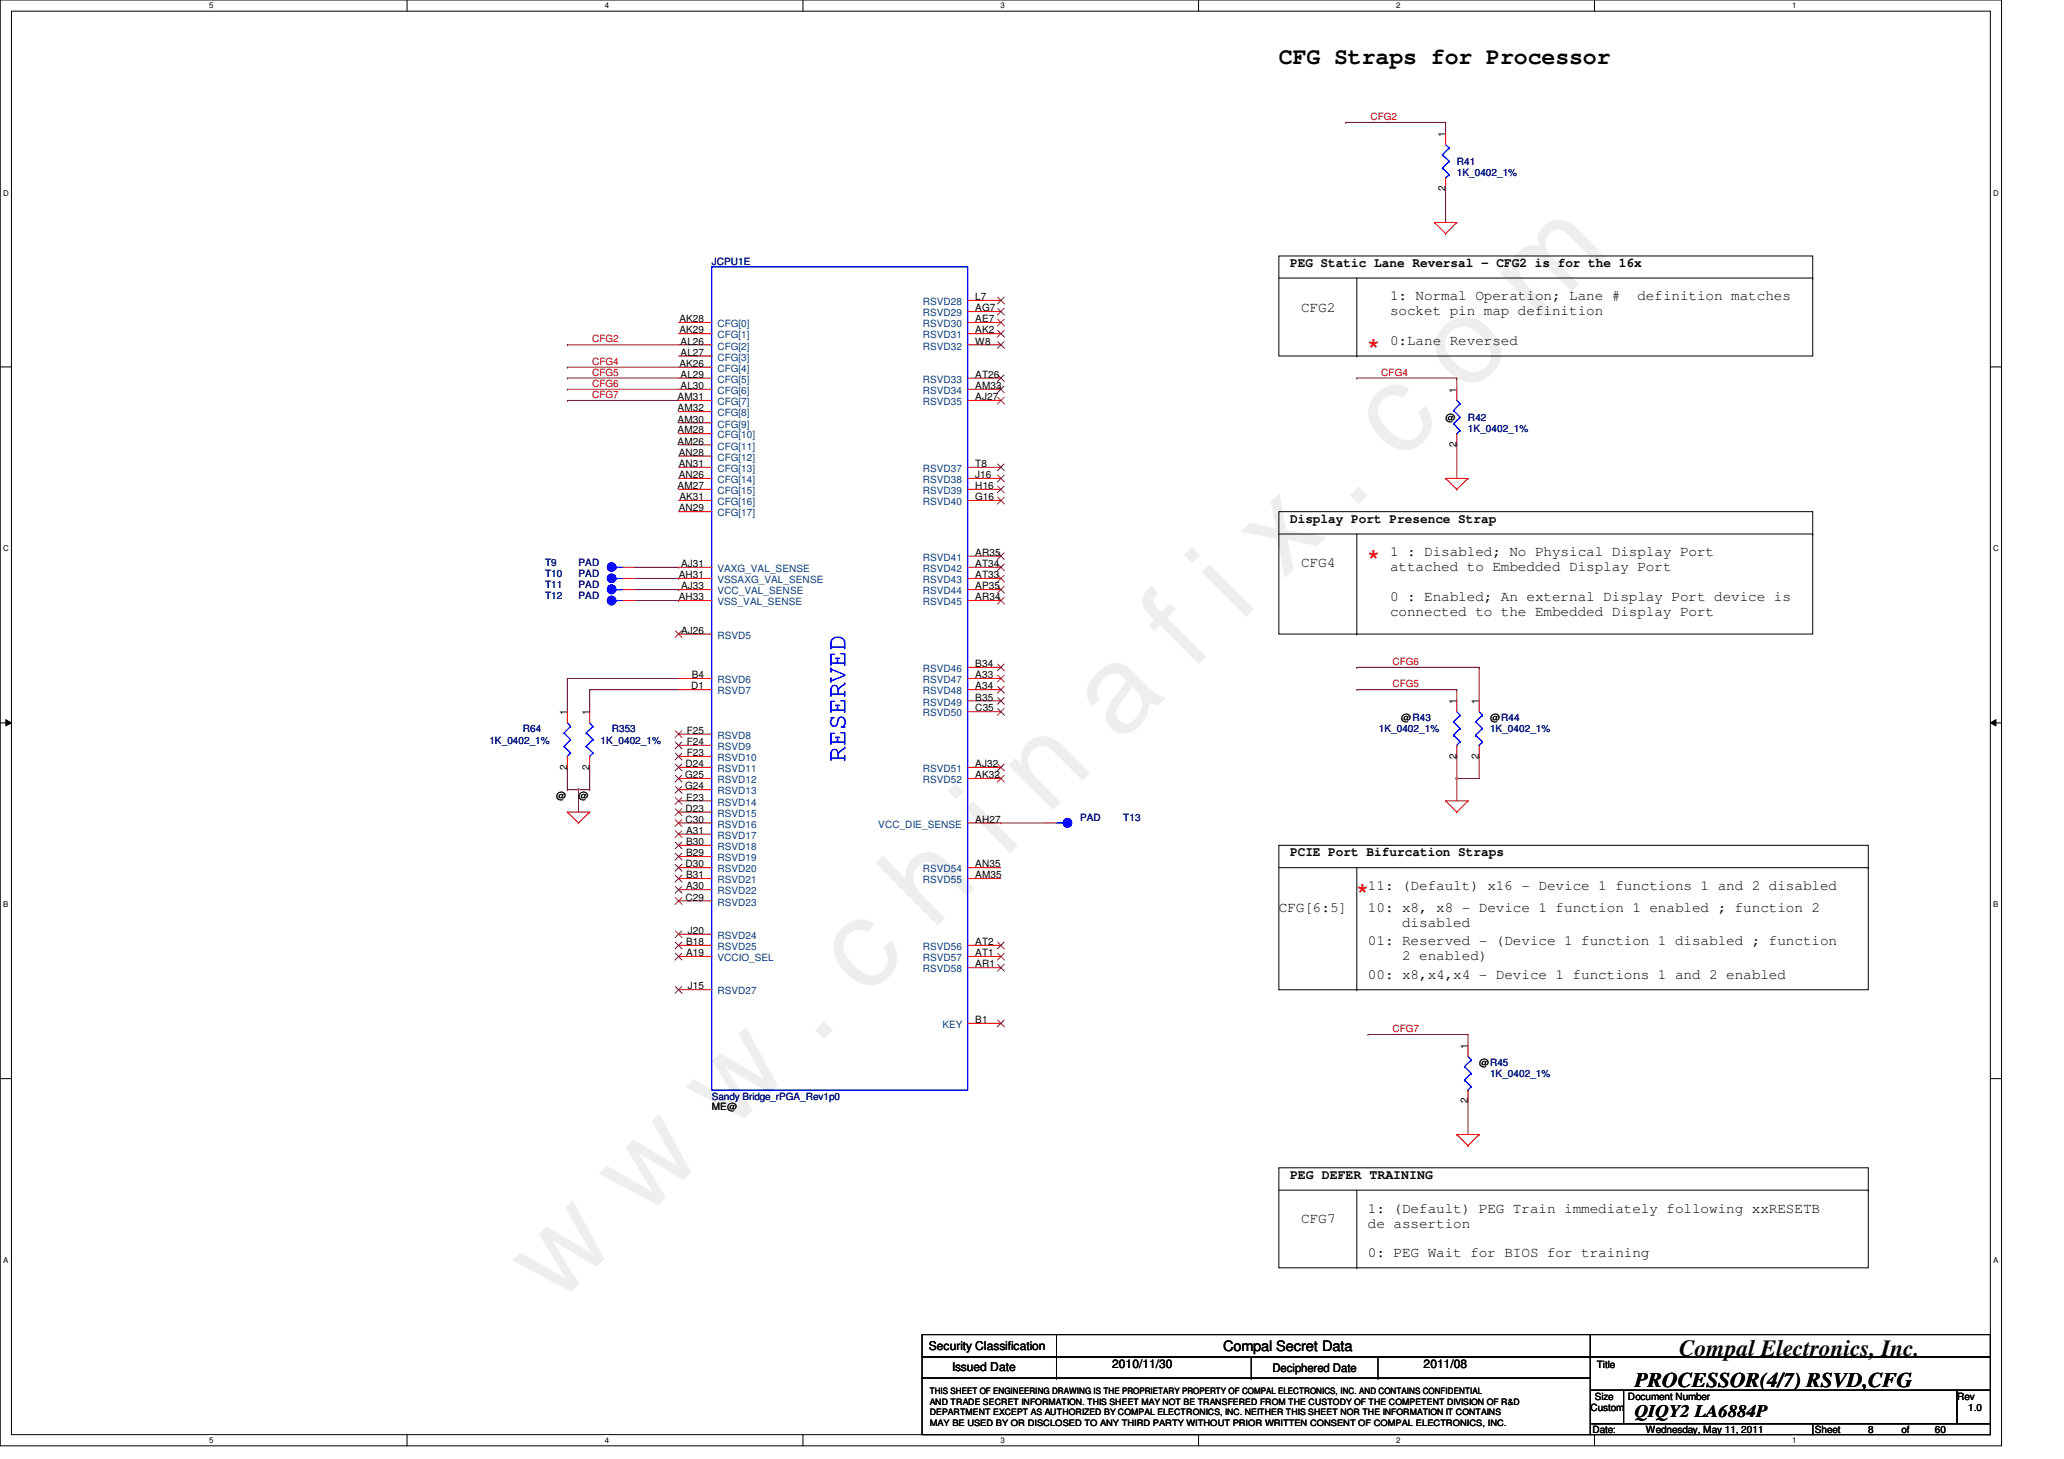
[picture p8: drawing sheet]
<svg xmlns="http://www.w3.org/2000/svg" width="297mm" height="210mm" viewBox="0 0 297 210" stroke-linecap="round" stroke-linejoin="round" font-family="sans-serif">
<defs><g id="words">
<text font-size="17.6" fill="#f0f" x="80.1" y="188" transform="rotate(-45 80.1 188)">w w w . c h i n a f i x . c o m</text>
<g font-size="4.3" fill="#f00">
<text x="196.9" y="51.9">*</text>
<text x="196.9" y="82.3">*</text>
<text x="195.3" y="130.3">*</text>
</g>
<text font-size="3.8" fill="#00f" x="121.7" y="109.6" transform="rotate(-90 121.7 109.6)">RESERVED</text>
<g font-size="3.3">
<text x="184" y="9.1">CFG Straps for Processor</text>
<text x="241.7" y="195.1">Compal Electronics, Inc.</text>
</g>
<text font-size="3" x="235.3" y="199.5">PROCESSOR(4/7) RSVD,CFG</text>
<text font-size="2.5" x="235.3" y="203.9">QIQY2 LA6884P</text>
<g font-size="2.1">
<text x="187.3" y="44.8">CFG2</text>
<text x="200" y="43.2">1: Normal Operation; Lane #</text>
<text x="200" y="45.4">socket pin map definition</text>
<text x="235.6" y="43.2">definition matches</text>
<text x="200" y="49.6">0:Lane Reversed</text>
<text x="187.3" y="81.6">CFG4</text>
<text x="200" y="80">1 : Disabled; No Physical Display Port</text>
<text x="200" y="82.2">attached to Embedded Display Port</text>
<text x="200" y="86.4">0 : Enabled; An external Display Port device is</text>
<text x="200" y="88.6">connected to the Embedded Display Port</text>
<text x="184" y="131.2">CFG[6:5]</text>
<text x="196.9" y="131.2">10: x8, x8 - Device 1 function 1 enabled ; function 2</text>
<text x="196.9" y="128">11: (Default) x16 - Device 1 functions 1 and 2 disabled</text>
<text x="196.9" y="136">01: Reserved - (Device 1 function 1 disabled ; function</text>
<text x="201.8" y="133.4">disabled</text>
<text x="196.9" y="140.8">00: x8,x4,x4 - Device 1 functions 1 and 2 enabled</text>
<text x="201.8" y="138.2">2 enabled)</text>
<text x="187.3" y="176">CFG7</text>
<text x="196.9" y="174.4">1: (Default) PEG Train immediately following xxRESETB</text>
<text x="196.9" y="176.6">de assertion</text>
<text x="196.9" y="180.8">0: PEG Wait for BIOS for training</text>
<text x="176" y="194.4">Compal Secret Data</text>
</g>
<g font-size="1.9">
<text x="185.7" y="38.4">PEG Static Lane Reversal - CFG2 is for the 16x</text>
<text x="185.7" y="75.2">Display Port Presence Strap</text>
<text x="185.7" y="123.2">PCIE Port Bifurcation Straps</text>
<text x="185.7" y="169.6">PEG DEFER TRAINING</text>
</g>
<g font-size="1.7">
<text x="133.7" y="194.3">Security Classification</text>
<text x="137" y="197.3">Issued Date</text>
<text x="160" y="196.8">2010/11/30</text>
<text x="183.1" y="197.4">Deciphered Date</text>
<text x="204.9" y="196.8">2011/08</text>
</g>
<g font-size="1.4" fill="#f00">
<text x="197.2" y="17.3">CFG2</text>
<text x="85.2" y="49.3">CFG2</text>
<text x="85.2" y="52.5">CFG4</text>
<text x="85.2" y="55.7">CFG6</text>
<text x="85.2" y="57.3">CFG7</text>
<text x="85.2" y="54.1">CFG5</text>
<text x="198.8" y="54.1">CFG4</text>
<text x="200.4" y="95.7">CFG6</text>
<text x="200.4" y="98.9">CFG5</text>
<text x="200.4" y="148.5">CFG7</text>
</g>
<g font-size="1.4">
<text x="208" y="19.7" transform="rotate(-90 208 19.7)">1</text>
<text x="208" y="27.5" transform="rotate(-90 208 27.5)">2</text>
<text x="97.8" y="46.4">AK28</text>
<text x="97.8" y="48">AK29</text>
<text x="140.4" y="46.4">AE7</text>
<text x="140.4" y="48">AK2</text>
<text x="140.4" y="43.2">L7</text>
<text x="140.4" y="44.8">AG7</text>
<text x="97.8" y="52.8">AK26</text>
<text x="97.9" y="49.6">AL26</text>
<text x="97.9" y="51.2">AL27</text>
<text x="140.4" y="49.6">W8</text>
<text x="97.5" y="57.6">AM31</text>
<text x="97.5" y="59.2">AM32</text>
<text x="97.9" y="54.4">AL29</text>
<text x="97.9" y="56">AL30</text>
<text x="140.4" y="56">AM33</text>
<text x="140.4" y="57.6">AJ27</text>
<text x="140.4" y="54.4">AT26</text>
<text x="209.6" y="56.5" transform="rotate(-90 209.6 56.5)">1</text>
<text x="97.5" y="60.8">AM30</text>
<text x="97.5" y="62.4">AM28</text>
<text x="97.5" y="64">AM26</text>
<text x="97.7" y="65.6">AN28</text>
<text x="208" y="60.6">@</text>
<text x="209.6" y="64.3" transform="rotate(-90 209.6 64.3)">2</text>
<text x="97.5" y="70.4">AM27</text>
<text x="97.7" y="67.2">AN31</text>
<text x="97.7" y="68.8">AN26</text>
<text x="97.8" y="72">AK31</text>
<text x="140.4" y="68.8">J16</text>
<text x="140.4" y="70.4">H16</text>
<text x="140.4" y="72">G16</text>
<text x="140.4" y="67.2">T8</text>
<text x="97.7" y="73.6">AN29</text>
<text x="97.7" y="83.2">AH31</text>
<text x="98" y="81.6">AJ31</text>
<text x="140.4" y="81.6">AT34</text>
<text x="140.4" y="80">AR35</text>
<text x="140.4" y="83.2">AT33</text>
<text x="97.7" y="86.4">AH33</text>
<text x="98" y="84.8">AJ33</text>
<text x="140.4" y="86.4">AR34</text>
<text x="140.4" y="84.8">AP35</text>
<text x="98" y="91.2">AJ26</text>
<text x="140.4" y="96">B34</text>
<text x="99.5" y="99.2">D1</text>
<text x="99.6" y="97.6">B4</text>
<text x="140.4" y="97.6">A33</text>
<text x="140.4" y="99.2">A34</text>
<text x="140.4" y="100.8">B35</text>
<text x="209.6" y="101.3" transform="rotate(-90 209.6 101.3)">1</text>
<text x="212.8" y="101.3" transform="rotate(-90 212.8 101.3)">1</text>
<text x="81.6" y="102.9" transform="rotate(-90 81.6 102.9)">1</text>
<text x="84.8" y="102.9" transform="rotate(-90 84.8 102.9)">1</text>
<text x="98.8" y="105.6">F25</text>
<text x="98.8" y="107.2">F24</text>
<text x="140.4" y="102.4">C35</text>
<text x="201.7" y="103.8">@R43</text>
<text x="214.4" y="103.8">@R44</text>
<text x="81.6" y="110.7" transform="rotate(-90 81.6 110.7)">2</text>
<text x="84.8" y="110.7" transform="rotate(-90 84.8 110.7)">2</text>
<text x="98.6" y="112">G25</text>
<text x="98.6" y="113.6">G24</text>
<text x="98.7" y="110.4">D24</text>
<text x="98.8" y="108.8">F23</text>
<text x="140.4" y="110.4">AJ32</text>
<text x="140.4" y="112">AK32</text>
<text x="209.6" y="109.1" transform="rotate(-90 209.6 109.1)">2</text>
<text x="212.8" y="109.1" transform="rotate(-90 212.8 109.1)">2</text>
<text x="80" y="115">@</text>
<text x="83.3" y="115">@</text>
<text x="98.7" y="118.4">C30</text>
<text x="98.7" y="116.8">D23</text>
<text x="98.8" y="120">A31</text>
<text x="98.8" y="115.2">E23</text>
<text x="140.4" y="118.4">AH27</text>
<text x="98.7" y="124.8">D30</text>
<text x="98.8" y="121.6">B30</text>
<text x="98.8" y="123.2">B29</text>
<text x="140.4" y="124.8">AN35</text>
<text x="98.7" y="129.6">C29</text>
<text x="98.8" y="128">A30</text>
<text x="98.8" y="126.4">B31</text>
<text x="140.4" y="126.4">AM35</text>
<text x="98.8" y="136">B18</text>
<text x="98.8" y="137.6">A19</text>
<text x="99" y="134.4">J20</text>
<text x="140.4" y="136">AT2</text>
<text x="140.4" y="137.6">AT1</text>
<text x="99" y="142.4">J15</text>
<text x="140.4" y="139.2">AR1</text>
<text x="140.4" y="147.2">B1</text>
<text x="211.2" y="150.9" transform="rotate(-90 211.2 150.9)">1</text>
<text x="212.9" y="153.4">@R45</text>
<text x="102.4" y="159.8">ME@</text>
<text x="211.2" y="158.7" transform="rotate(-90 211.2 158.7)">2</text>
<text x="229.8" y="196.7">Title</text>
<text x="228.9" y="203">Custom</text>
<text x="229.5" y="201.4">Size</text>
<text x="234.3" y="201.4">Document Number</text>
<text x="281.7" y="201.4">Rev</text>
<text x="283.3" y="203">1.0</text>
<text x="229.2" y="206.2">Date:</text>
<text x="236.9" y="206.2">Wednesday, May 11, 2011</text>
<text x="261.2" y="206.2">Sheet</text>
<text x="268.9" y="206.2">8</text>
<text x="273.7" y="206.2">of</text>
<text x="278.4" y="206.2">60</text>
</g>
<g font-size="1.4" fill="#000080">
<text x="209.7" y="23.7">R41</text>
<text x="209.7" y="25.4">1K_0402_1%</text>
<text x="102.4" y="38.2">JCPU1E</text>
<text x="211.3" y="60.6">R42</text>
<text x="211.3" y="62.2">1K_0402_1%</text>
<text x="78.4" y="81.4">T9</text>
<text x="78.4" y="83">T10</text>
<text x="83.3" y="81.4">PAD</text>
<text x="83.3" y="83">PAD</text>
<text x="78.4" y="84.6">T11</text>
<text x="78.4" y="86.2">T12</text>
<text x="83.3" y="84.6">PAD</text>
<text x="83.3" y="86.2">PAD</text>
<text x="70.4" y="107">1K_0402_1%</text>
<text x="75.3" y="105.4">R64</text>
<text x="86.4" y="107">1K_0402_1%</text>
<text x="88" y="105.4">R353</text>
<text x="198.4" y="105.4">1K_0402_1%</text>
<text x="214.4" y="105.4">1K_0402_1%</text>
<text x="155.4" y="118.2">PAD</text>
<text x="161.7" y="118.2">T13</text>
<text x="214.4" y="155">1K_0402_1%</text>
<text x="102.4" y="158.2">Sandy Bridge_rPGA_Rev1p0</text>
</g>
<g font-size="1.4" fill="#004080">
<text x="103.2" y="47.1">CFG[0]</text>
<text x="132.8" y="47.1">RSVD30</text>
<text x="132.8" y="43.9">RSVD28</text>
<text x="132.8" y="45.5">RSVD29</text>
<text x="103.2" y="48.7">CFG[1]</text>
<text x="103.2" y="50.3">CFG[2]</text>
<text x="103.2" y="51.9">CFG[3]</text>
<text x="103.2" y="53.5">CFG[4]</text>
<text x="132.8" y="48.7">RSVD31</text>
<text x="132.8" y="50.3">RSVD32</text>
<text x="103.2" y="55.1">CFG[5]</text>
<text x="103.2" y="56.7">CFG[6]</text>
<text x="103.2" y="58.3">CFG[7]</text>
<text x="103.2" y="59.9">CFG[8]</text>
<text x="132.8" y="56.7">RSVD34</text>
<text x="132.8" y="58.3">RSVD35</text>
<text x="132.8" y="55.1">RSVD33</text>
<text x="103.2" y="61.5">CFG[9]</text>
<text x="103.2" y="63.1">CFG[10]</text>
<text x="103.2" y="64.7">CFG[11]</text>
<text x="103.2" y="66.3">CFG[12]</text>
<text x="103.2" y="67.9">CFG[13]</text>
<text x="103.2" y="69.5">CFG[14]</text>
<text x="103.2" y="71.1">CFG[15]</text>
<text x="132.8" y="69.5">RSVD38</text>
<text x="132.8" y="71.1">RSVD39</text>
<text x="132.8" y="67.9">RSVD37</text>
<text x="103.2" y="72.7">CFG[16]</text>
<text x="103.2" y="74.3">CFG[17]</text>
<text x="132.8" y="72.7">RSVD40</text>
<text x="103.2" y="82.3">VAXG_VAL_SENSE</text>
<text x="103.2" y="83.9">VSSAXG_VAL_SENSE</text>
<text x="132.8" y="82.3">RSVD42</text>
<text x="132.8" y="80.7">RSVD41</text>
<text x="132.8" y="83.9">RSVD43</text>
<text x="103.2" y="85.5">VCC_VAL_SENSE</text>
<text x="103.2" y="87.1">VSS_VAL_SENSE</text>
<text x="132.8" y="87.1">RSVD45</text>
<text x="132.8" y="85.5">RSVD44</text>
<text x="103.2" y="91.9">RSVD5</text>
<text x="103.2" y="98.3">RSVD6</text>
<text x="103.2" y="99.9">RSVD7</text>
<text x="132.8" y="96.7">RSVD46</text>
<text x="132.8" y="98.3">RSVD47</text>
<text x="132.8" y="99.9">RSVD48</text>
<text x="132.8" y="101.5">RSVD49</text>
<text x="103.2" y="106.3">RSVD8</text>
<text x="103.2" y="107.9">RSVD9</text>
<text x="132.8" y="103.1">RSVD50</text>
<text x="103.2" y="111.1">RSVD11</text>
<text x="103.2" y="112.7">RSVD12</text>
<text x="103.2" y="109.5">RSVD10</text>
<text x="132.8" y="111.1">RSVD51</text>
<text x="132.8" y="112.7">RSVD52</text>
<text x="103.2" y="119.1">RSVD16</text>
<text x="103.2" y="117.5">RSVD15</text>
<text x="103.2" y="114.3">RSVD13</text>
<text x="103.2" y="115.9">RSVD14</text>
<text x="126.4" y="119.1">VCC_DIE_SENSE</text>
<text x="103.2" y="120.7">RSVD17</text>
<text x="103.2" y="122.3">RSVD18</text>
<text x="103.2" y="125.5">RSVD20</text>
<text x="103.2" y="123.9">RSVD19</text>
<text x="132.8" y="125.5">RSVD54</text>
<text x="103.2" y="128.7">RSVD22</text>
<text x="103.2" y="127.1">RSVD21</text>
<text x="103.2" y="130.3">RSVD23</text>
<text x="132.8" y="127.1">RSVD55</text>
<text x="103.2" y="135.1">RSVD24</text>
<text x="103.2" y="136.7">RSVD25</text>
<text x="132.8" y="136.7">RSVD56</text>
<text x="103.2" y="143.1">RSVD27</text>
<text x="103.2" y="138.3">VCCIO_SEL</text>
<text x="132.8" y="138.3">RSVD57</text>
<text x="132.8" y="139.9">RSVD58</text>
<text x="135.6" y="147.9">KEY</text>
</g>
<g font-size="1.3">
<text x="133.8" y="200.6">THIS SHEET OF ENGINEERING DRAWING IS THE PROPRIETARY PROPERTY OF COMPAL ELECTRONICS, INC. AND CONTAINS CONFIDENTIAL</text>
<text x="133.8" y="202.1">AND TRADE SECRET INFORMATION. THIS SHEET MAY NOT BE TRANSFERED FROM THE CUSTODY OF THE COMPETENT DIVISION OF R&amp;D</text>
<text x="133.8" y="203.6">DEPARTMENT EXCEPT AS AUTHORIZED BY COMPAL ELECTRONICS, INC. NEITHER THIS SHEET NOR THE INFORMATION IT CONTAINS</text>
<text x="133.8" y="205.1">MAY BE USED BY OR DISCLOSED TO ANY THIRD PARTY WITHOUT PRIOR WRITTEN CONSENT OF COMPAL ELECTRONICS, INC.</text>
</g>
<g font-size="1.1">
<text x="30.1" y="1.1">5</text>
<text x="87" y="1.1">4</text>
<text x="144" y="1.1">3</text>
<text x="200.9" y="1.1">2</text>
<text x="257.9" y="1.1">1</text>
<text x=".5" y="28.1">D</text>
<text x="286.9" y="28.1">D</text>
<text x=".5" y="79.3">C</text>
<text x="286.9" y="79.3">C</text>
<text x=".5" y="130.5">B</text>
<text x="286.9" y="130.5">B</text>
<text x=".5" y="181.7">A</text>
<text x="286.9" y="181.7">A</text>
<text x="30.1" y="207.5">5</text>
<text x="87" y="207.5">4</text>
<text x="144" y="207.5">3</text>
<text x="200.9" y="207.5">2</text>
<text x="257.9" y="207.5">1</text>
</g>
</g></defs>
<path d="M0 0h288.1v208h-288.1zM1.6 1.6h284.8v204.8h-284.8z" fill="none" stroke="#000" stroke-width=".14"/>
<g fill="#fff">
<path d="M30.1 .2h.6v1.2h-.6z"/>
<path d="M30.1 206.6h.6v1.2h-.6z"/>
</g>
<path d="M58.6 0v1.6M58.6 206.4v1.6" fill="none" stroke="#000" stroke-width=".14"/>
<g fill="#fff">
<path d="M87 .2h.6v1.2h-.6z"/>
<path d="M87 206.6h.6v1.2h-.6z"/>
</g>
<path d="M115.6 0v1.6M115.6 206.4v1.6" fill="none" stroke="#000" stroke-width=".14"/>
<g fill="#fff">
<path d="M144 .2h.6v1.2h-.6z"/>
<path d="M144 206.6h.6v1.2h-.6z"/>
</g>
<path d="M172.5 0v1.6M172.5 206.4v1.6" fill="none" stroke="#000" stroke-width=".14"/>
<g fill="#fff">
<path d="M200.9 .2h.6v1.2h-.6z"/>
<path d="M200.9 206.6h.6v1.2h-.6z"/>
</g>
<path d="M229.5 0v1.6M229.5 206.4v1.6" fill="none" stroke="#000" stroke-width=".14"/>
<g fill="#fff">
<path d="M257.9 .2h.6v1.2h-.6z"/>
<path d="M257.9 206.6h.6v1.2h-.6z"/>
<path d="M.5 27.2h.7v1.2h-.7z"/>
<path d="M286.9 27.2h.7v1.2h-.7z"/>
<path d="M.5 78.4h.7v1.1h-.7z"/>
<path d="M286.9 78.4h.7v1.1h-.7z"/>
</g>
<path d="M0 52.8h1.6M286.4 52.8h1.7" fill="none" stroke="#000" stroke-width=".14"/>
<g fill="#fff">
<path d="M.5 129.6h.7v1.2h-.7z"/>
<path d="M286.9 129.6h.7v1.2h-.7z"/>
</g>
<path d="M0 104h1.6M.8 103.5l.8 .5-.8 .4zM286.4 104l.8-.5v.9zM286.4 104h1.7" fill="none" stroke="#000" stroke-width=".14"/>
<path d="M.8 103.5l.8 .5-.8 .4zM286.4 104l.8-.5v.9z" fill="#000"/>
<g fill="#fff">
<path d="M.5 180.7h.7v1.2h-.7z"/>
<path d="M286.9 180.7h.7v1.2h-.7z"/>
</g>
<g fill="none" stroke="#000" stroke-width=".14">
<path d="M184 36.8h76.9v14.4h-76.9zM184 40h76.9M260.9 40h.1M184 73.6h76.9v17.6h-76.9zM184 76.8h76.9M260.9 76.8h.1M184 121.6h84.9v20.8h-84.9zM184 124.8h84.9M268.9 124.8h.1M0 155.2h1.6M286.4 155.2h1.7M184 168h84.9v14.4h-84.9z"/>
<path d="M184 171.2h84.9M268.9 171.2h.1M132.7 192h96.2v3.2h-96.2zM132.7 195.2h96.2v3.1h-96.2zM132.7 198.3h96.2v8.1h-96.2zM152 195.2h.1M152 198.3h.1M152 192v6.3M180.1 198.3h.1M180.1 195.2v3.1M198.3 198.3h.1M198.3 195.2v3.1"/>
<path d="M228.9 192h57.5v3.2h-57.5zM228.9 195.2h57.5v4.8h-57.5zM228.9 200h4.8v4.8h-4.8zM228.9 204.8h32v1.6h-32zM233.7 200h48v4.8h-48zM260.9 204.8h25.5v1.6h-25.5zM281.7 200h4.7v4.8h-4.7z"/>
</g>
<path d="M193.7 17.6h.1M193.7 17.6h14.3M208 17.6h.1M208 17.6v1.6" fill="none" stroke="#800040" stroke-width=".14"/>
<path d="M102.4 38.4h36.9v118.4h-36.9zM207.6 22.3h.1M207.6 22.3l1 .9M208 20.8l.6 .5M208.6 21.3h.1M208.6 23.2h.1M208.6 21.3l-1 1M208.6 23.2l-1 1" fill="none" stroke="#00f" stroke-width=".14"/>
<path d="M208 19.2v1.6" fill="none" stroke="#f00" stroke-width=".14"/>
<use href="#words"/>
</svg>
